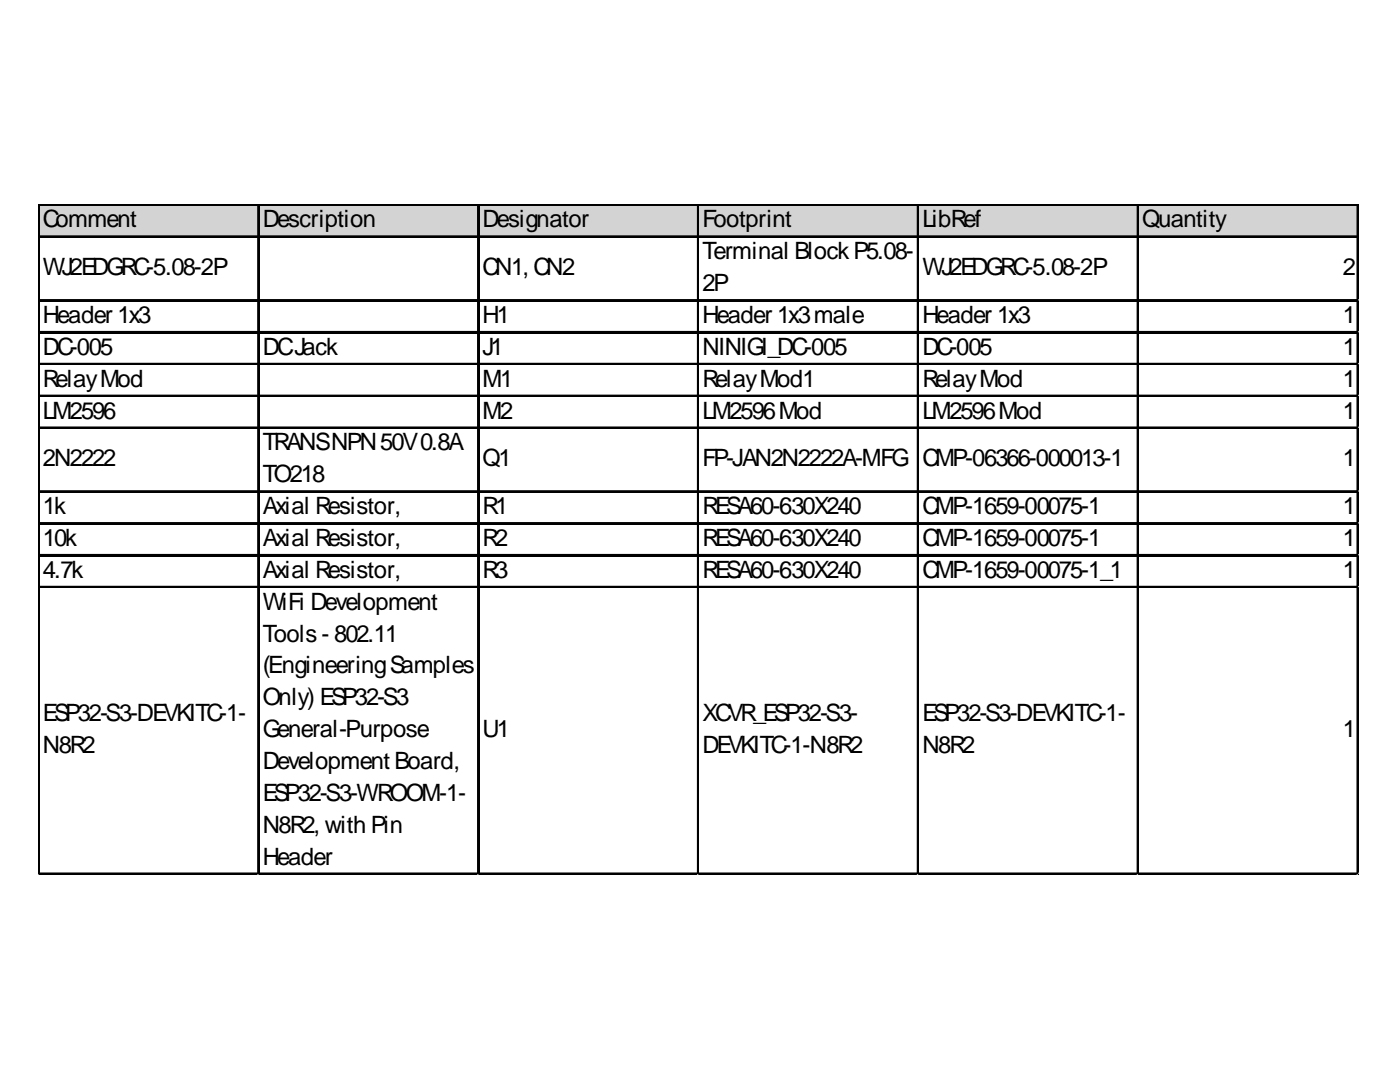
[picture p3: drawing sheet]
<svg xmlns="http://www.w3.org/2000/svg" width="279mm" height="216mm" viewBox="0 0 279 216" stroke-linecap="round" stroke-linejoin="round" font-family="sans-serif">
<defs><g id="words">
<g font-size="4.8">
<text x="8.6" y="45.4">Comment</text>
<text x="52.4" y="45.4">Description</text>
<text x="96.3" y="45.4">Designator</text>
<text x="140.2" y="45.4">Footprint</text>
<text x="184.1" y="45.4">LibRef</text>
<text x="228" y="45.4">Quantity</text>
<text x="140.2" y="51.8">Terminal BlockP5.08-</text>
<text x="8.6" y="54.9">WJ2EDGRC-5.08-2P</text>
<text x="96.3" y="54.9">CN1, CN2</text>
<text x="140.2" y="58.1">2P</text>
<text x="184.1" y="54.9">WJ2EDGRC-5.08-2P</text>
<text x="268" y="54.9">2</text>
<text x="8.6" y="64.5">Header 1x3</text>
<text x="96.3" y="64.5">H1</text>
<text x="140.2" y="64.5">Header 1x3male</text>
<text x="184.1" y="64.5">Header 1x3</text>
<text x="268" y="64.5">1</text>
<text x="8.6" y="70.8">DC-005</text>
<text x="52.4" y="70.8">DCJack</text>
<text x="96.3" y="70.8">J1</text>
<text x="140.2" y="70.8">NINIGI_DC-005</text>
<text x="184.1" y="70.8">DC-005</text>
<text x="268" y="70.8">1</text>
<text x="8.6" y="77.2">RelayMod</text>
<text x="96.3" y="77.2">M1</text>
<text x="140.2" y="77.2">RelayMod1</text>
<text x="184.1" y="77.2">RelayMod</text>
<text x="268" y="77.2">1</text>
<text x="8.6" y="83.5">LM2596</text>
<text x="96.3" y="83.5">M2</text>
<text x="140.2" y="83.5">LM2596Mod</text>
<text x="184.1" y="83.5">LM2596Mod</text>
<text x="268" y="83.5">1</text>
<text x="52.4" y="89.9">TRANSNPN50V0.8A</text>
<text x="8.6" y="93.1">2N2222</text>
<text x="96.3" y="93.1">Q1</text>
<text x="140.2" y="93.1">FP-JAN2N2222A-MFG</text>
<text x="184.1" y="93.1">CMP-06366-000013-1</text>
<text x="268" y="93.1">1</text>
<text x="52.4" y="96.2">TO218</text>
<text x="8.6" y="102.6">1k</text>
<text x="52.4" y="102.6">Axial Resistor,</text>
<text x="96.3" y="102.6">R1</text>
<text x="140.2" y="102.6">RESA60-630X240</text>
<text x="184.1" y="102.6">CMP-1659-00075-1</text>
<text x="268" y="102.6">1</text>
<text x="8.6" y="109">10k</text>
<text x="52.4" y="109">Axial Resistor,</text>
<text x="96.3" y="109">R2</text>
<text x="140.2" y="109">RESA60-630X240</text>
<text x="184.1" y="109">CMP-1659-00075-1</text>
<text x="268" y="109">1</text>
<text x="8.6" y="115.3">4.7k</text>
<text x="52.4" y="115.3">Axial Resistor,</text>
<text x="96.3" y="115.3">R3</text>
<text x="140.2" y="115.3">RESA60-630X240</text>
<text x="184.1" y="115.3">CMP-1659-00075-1_1</text>
<text x="268" y="115.3">1</text>
<text x="52.4" y="121.7">WiFi Development</text>
<text x="52.4" y="128">Tools- 802.11</text>
<text x="52.4" y="134.4">(EngineeringSamples</text>
<text x="8.6" y="143.9">ESP32-S3-DEVKITC-1-</text>
<text x="52.4" y="140.7">Only) ESP32-S3</text>
<text x="140.2" y="143.9">XCVR_ESP32-S3-</text>
<text x="184.1" y="143.9">ESP32-S3-DEVKITC-1-</text>
<text x="52.4" y="147.1">General-Purpose</text>
<text x="96.3" y="147.1">U1</text>
<text x="268" y="147.1">1</text>
<text x="8.6" y="150.3">N8R2</text>
<text x="52.4" y="153.5">Development Board,</text>
<text x="140.2" y="150.3">DEVKITC-1-N8R2</text>
<text x="184.1" y="150.3">N8R2</text>
<text x="52.4" y="159.8">ESP32-S3-WROOM-1-</text>
<text x="52.4" y="166.2">N8R2, with Pin</text>
<text x="52.4" y="172.5">Header</text>
</g>
</g></defs>
<path d="M7.9 41h263.3v6.4h-263.3z" fill="#d3d3d3"/>
<g fill="none" stroke="#000" stroke-width=".32">
<path d="M7.6 40.8v133.8M7.8 40.8v133.8M7.9 40.8h263.3M7.9 40.9h263.3M7.9 47.1h263.3M7.9 47.3h263.3M7.9 59.8h263.3M7.9 60h263.3M51.5 41.1v133.5M51.6 41.1v133.5M95.4 41.1v133.5M95.5 41.1v133.5"/>
<path d="M139.2 41.1v133.5M139.4 41.1v133.5M183.1 41.1v133.5M183.3 41.1v133.5M227 41.1v133.5M227.2 41.1v133.5M270.9 41.1v133.5M7.9 66.2h263.3M7.9 66.3h263.3M7.9 72.5h263.3M7.9 72.7h263.3M7.9 78.9h263.3"/>
<path d="M7.9 79.1h263.3M7.9 85.3h263.3M7.9 85.4h263.3M7.9 98h263.3M7.9 98.1h263.3M7.9 104.3h263.3M7.9 104.5h263.3M7.9 110.7h263.3M7.9 110.8h263.3M7.9 117h263.3M7.9 117.2h263.3M7.9 174.3h263.3"/>
<path d="M7.9 174.4h263.3"/>
</g>
<path d="M271 41.1v133.5" fill="none" stroke="#000" stroke-width=".31"/>
<path d="M7.6 174.6h.1" fill="none" stroke="#e0e0e0" stroke-width=".32"/>
<path d="M7.6 174.6h.3z" fill="#e0e0e0"/>
<path d="M51.5 174.6h.1" fill="none" stroke="#e0e0e0" stroke-width=".32"/>
<path d="M51.5 174.6h.3z" fill="#e0e0e0"/>
<path d="M95.4 174.6h.1" fill="none" stroke="#e0e0e0" stroke-width=".32"/>
<path d="M95.4 174.6h.3z" fill="#e0e0e0"/>
<path d="M139.2 174.6h.1" fill="none" stroke="#e0e0e0" stroke-width=".32"/>
<path d="M139.2 174.6h.4z" fill="#e0e0e0"/>
<path d="M183.1 174.6h.1" fill="none" stroke="#e0e0e0" stroke-width=".32"/>
<path d="M183.1 174.6h.3z" fill="#e0e0e0"/>
<path d="M227 174.6h.1" fill="none" stroke="#e0e0e0" stroke-width=".32"/>
<path d="M227 174.6h.3z" fill="#e0e0e0"/>
<path d="M270.9 174.6h.1" fill="none" stroke="#e0e0e0" stroke-width=".32"/>
<path d="M270.9 174.6h.3z" fill="#e0e0e0"/>
<use href="#words"/>
</svg>
